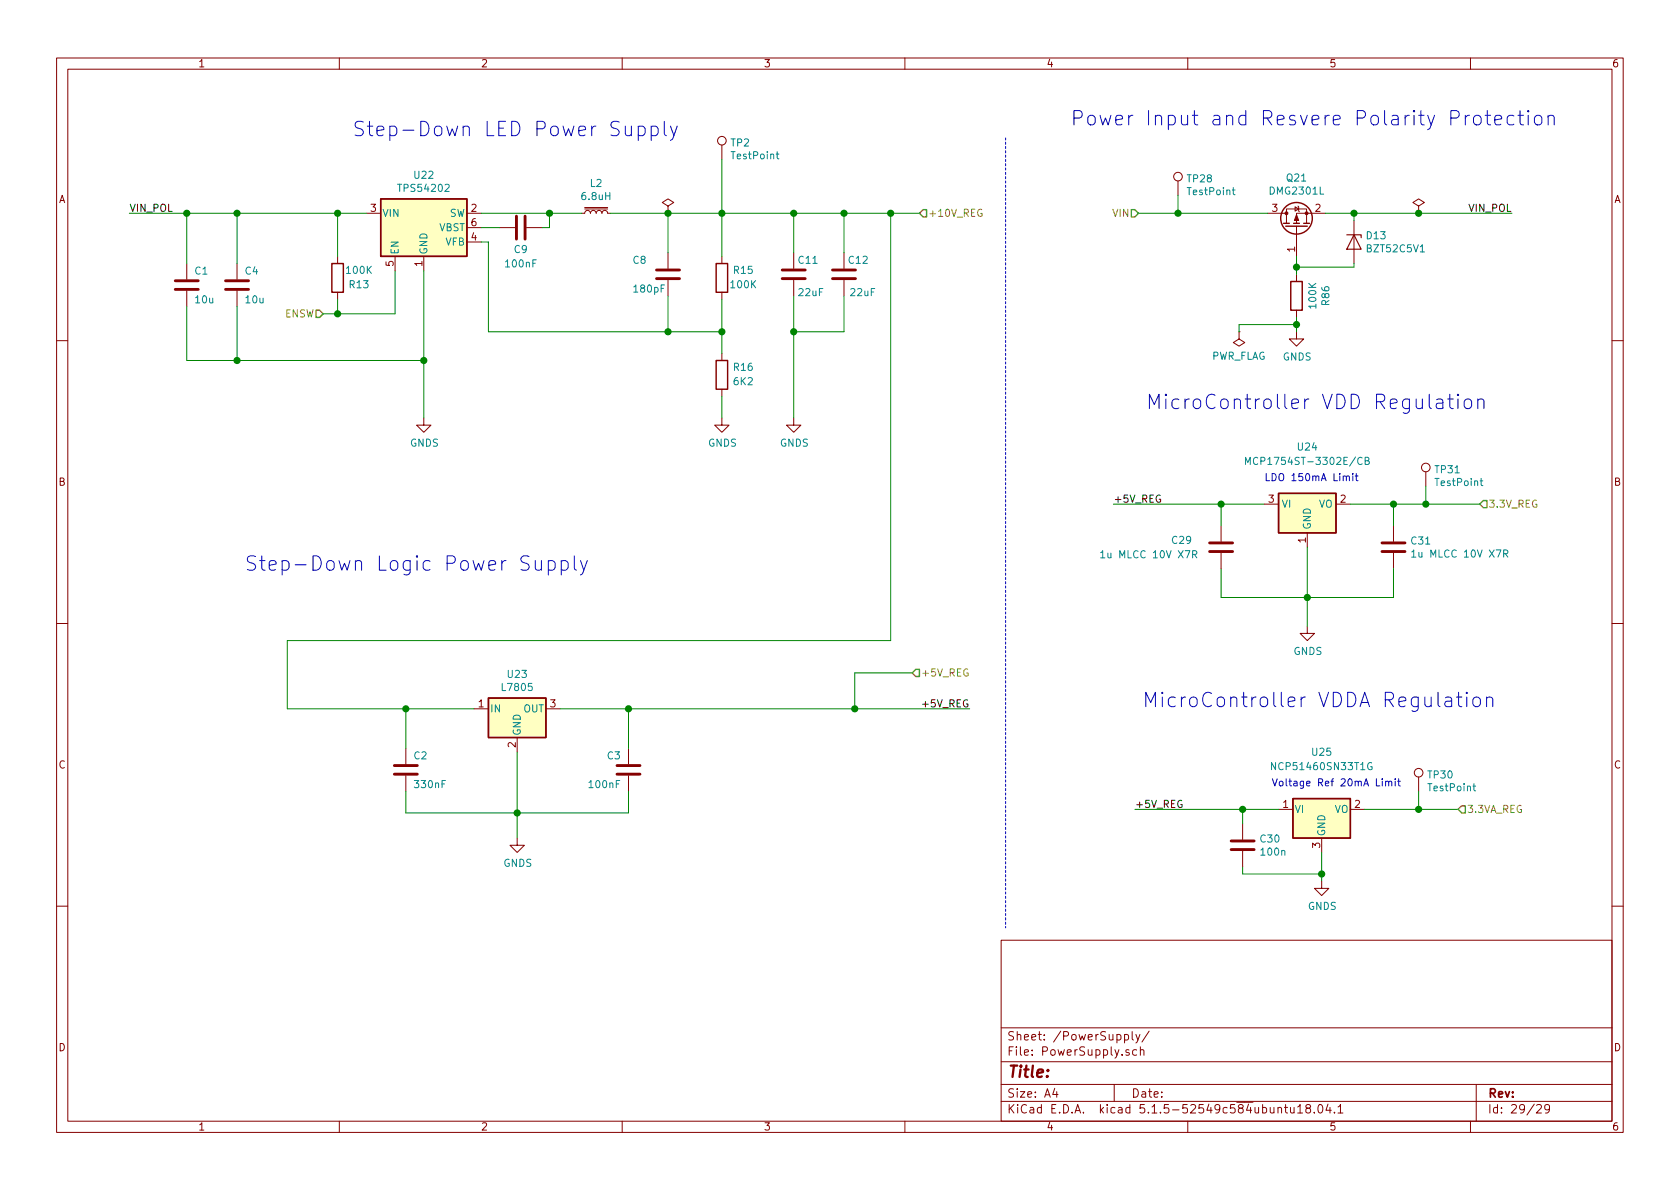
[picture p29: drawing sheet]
<svg xmlns="http://www.w3.org/2000/svg" width="297mm" height="210mm" viewBox="0 0 297 210" stroke-linecap="round" stroke-linejoin="round" font-family="sans-serif">
<defs><g id="words">
<g font-size="3.5" fill="#0000c2">
<text x="189.2" y="22.2">Power Input and Resvere Polarity Protection</text>
<text x="62.2" y="24.1">Step-Down LED Power Supply</text>
<text x="202.6" y="72.4">MicroController VDD Regulation</text>
<text x="43.2" y="101">Step-Down Logic Power Supply</text>
<text x="201.9" y="125.1">MicroController VDDA Regulation</text>
</g>
<text font-size="2.8" fill="#840000" x="178" y="190.5">Title:</text>
<g font-size="2.1" fill="#840000">
<text x="178" y="184">Sheet: /PowerSupply/</text>
<text x="178" y="186.7">File: PowerSupply.sch</text>
<text x="178" y="196.9">KiCad E.D.A. kicad 5.1.5-52549c584ubuntu18.04.1</text>
<text x="178" y="194.1">Size: A4</text>
<text x="200" y="194.1">Date:</text>
<text x="263" y="194.1">Rev:</text>
<text x="263" y="196.9">Id: 29/29</text>
</g>
<g font-size="1.8" fill="#840000">
<text x="35" y="11.9">1</text>
<text x="85" y="11.9">2</text>
<text x="135" y="11.9">3</text>
<text x="185" y="11.9">4</text>
<text x="235" y="11.9">5</text>
<text x="285" y="11.9">6</text>
<text x="10.4" y="35.9">A</text>
<text x="285.4" y="35.9">A</text>
<text x="65.6" y="37.5">3</text>
<text x="83.3" y="37.5">2</text>
<text x="83.3" y="40">6</text>
<text x="224.9" y="37.5">3</text>
<text x="232.6" y="37.5">2</text>
<text x="69.6" y="47.1" transform="rotate(-90 69.6 47.1)">5</text>
<text x="74.7" y="47.1" transform="rotate(-90 74.7 47.1)">1</text>
<text x="83.3" y="42.5">4</text>
<text x="229" y="44.5" transform="rotate(-90 229 44.5)">1</text>
<text x="10.4" y="85.9">B</text>
<text x="224.3" y="88.9">3</text>
<text x="237" y="88.9">2</text>
<text x="285.4" y="85.9">B</text>
<text x="230.9" y="96" transform="rotate(-90 230.9 96)">1</text>
<text x="84.6" y="125.1">1</text>
<text x="97.3" y="125.1">3</text>
<text x="10.4" y="135.9">C</text>
<text x="91.2" y="132.2" transform="rotate(-90 91.2 132.2)">2</text>
<text x="285.4" y="135.9">C</text>
<text x="226.8" y="142.9">1</text>
<text x="239.5" y="142.9">2</text>
<text x="233.4" y="150" transform="rotate(-90 233.4 150)">3</text>
<text x="10.4" y="185.9">D</text>
<text x="285.4" y="185.9">D</text>
<text x="35" y="199.9">1</text>
<text x="85" y="199.9">2</text>
<text x="135" y="199.9">3</text>
<text x="185" y="199.9">4</text>
<text x="235" y="199.9">5</text>
<text x="285" y="199.9">6</text>
</g>
<g font-size="1.8" fill="#008484">
<text x="129.3" y="25.9">TP2</text>
<text x="129.5" y="28.2">TestPoint</text>
<text x="70.8" y="33.9">TPS54202</text>
<text x="73.3" y="31.6">U22</text>
<text x="103" y="35.4">6.8uH</text>
<text x="104.4" y="33.1">L2</text>
<text x="210" y="32.3">TP28</text>
<text x="210.1" y="34.5">TestPoint</text>
<text x="224.7" y="34.4">DMG2301L</text>
<text x="227.6" y="32.1">Q21</text>
<text x="67.6" y="38.3">VIN</text>
<text x="77.6" y="40.9">VBST</text>
<text x="79.5" y="38.3">SW</text>
<text x="70.5" y="45.1" transform="rotate(-90 70.5 45.1)">EN</text>
<text x="75.6" y="45.1" transform="rotate(-90 75.6 45.1)">GND</text>
<text x="78.8" y="43.4">VFB</text>
<text x="89.5" y="47.3">100nF</text>
<text x="91" y="44.7">C9</text>
<text x="112" y="46.7">C8</text>
<text x="141.2" y="46.7">C11</text>
<text x="150.1" y="46.7">C12</text>
<text x="241.7" y="42.3">D13</text>
<text x="241.9" y="44.6">BZT52C5V1</text>
<text x="34.5" y="48.6">C1</text>
<text x="34.6" y="53.6">10u</text>
<text x="43.4" y="48.6">C4</text>
<text x="43.5" y="53.6">10u</text>
<text x="61.4" y="48.4">100K</text>
<text x="61.8" y="51">R13</text>
<text x="112.2" y="51.7">180pF</text>
<text x="129.3" y="51">100K</text>
<text x="129.8" y="48.4">R15</text>
<text x="141.3" y="52.4">22uF</text>
<text x="150.5" y="52.4">22uF</text>
<text x="235.1" y="53.9" transform="rotate(-90 235.1 53.9)">R86</text>
<text x="232.7" y="54.4" transform="rotate(-90 232.7 54.4)">100K</text>
<text x="129.8" y="65.6">R16</text>
<text x="214.1" y="63.6">PWR_FLAG</text>
<text x="226.8" y="63.7">GNDS</text>
<text x="129.8" y="68.1">6K2</text>
<text x="72.5" y="79">GNDS</text>
<text x="125.2" y="79">GNDS</text>
<text x="137.9" y="79">GNDS</text>
<text x="221.7" y="82.2">MCP1754ST-3302E/CB</text>
<text x="229.5" y="79.7">U24</text>
<text x="253.8" y="83.7">TP31</text>
<text x="226.6" y="89.8">VI</text>
<text x="233.1" y="89.8">VO</text>
<text x="253.9" y="85.9">TestPoint</text>
<text x="231.8" y="93.7" transform="rotate(-90 231.8 93.7)">GND</text>
<text x="195.5" y="98.7">1u MLCC 10V X7R</text>
<text x="207.3" y="96.2">C29</text>
<text x="249.6" y="96.3">C31</text>
<text x="250.5" y="98.6">1u MLCC 10V X7R</text>
<text x="89.8" y="119.9">U23</text>
<text x="228.7" y="115.8">GNDS</text>
<text x="86.6" y="126">IN</text>
<text x="89" y="122.2">L7805</text>
<text x="92.5" y="126">OUT</text>
<text x="92.1" y="130.2" transform="rotate(-90 92.1 130.2)">GND</text>
<text x="73.2" y="134.3">C2</text>
<text x="107.4" y="134.3">C3</text>
<text x="225.4" y="136.2">NCP51460SN33T1G</text>
<text x="232.1" y="133.6">U25</text>
<text x="252.6" y="137.7">TP30</text>
<text x="73.5" y="139.4">330nF</text>
<text x="104.3" y="139.4">100nF</text>
<text x="228.9" y="143.8">VI</text>
<text x="235.9" y="143.8">VO</text>
<text x="252.7" y="139.9">TestPoint</text>
<text x="222.9" y="149">C30</text>
<text x="234.3" y="147.9" transform="rotate(-90 234.3 147.9)">GND</text>
<text x="89" y="153.3">GNDS</text>
<text x="223.1" y="151.3">100n</text>
<text x="231.3" y="160.9">GNDS</text>
</g>
<g font-size="1.8">
<text x="22.9" y="37.5">VIN_POL</text>
<text x="259.8" y="37.5">VIN_POL</text>
<text x="196.8" y="88.9">+5V_REG</text>
<text x="163.4" y="125.1">+5V_REG</text>
<text x="200.7" y="142.9">+5V_REG</text>
</g>
<g font-size="1.8" fill="#848400">
<text x="164.1" y="38.3">+10V_REG</text>
<text x="196.8" y="38.3">VIN</text>
<text x="50.3" y="56.1">ENSW</text>
<text x="263.1" y="89.8">3.3V_REG</text>
<text x="162.8" y="119.6">+5V_REG</text>
<text x="259.3" y="143.8">3.3VA_REG</text>
</g>
<g font-size="1.8" fill="#0000c2">
<text x="223.5" y="85.1">LDO 150mA Limit</text>
<text x="224.8" y="139.1">Voltage Ref 20mA Limit</text>
</g>
</g></defs>
<g fill="none" stroke="#840000" stroke-width=".18">
<path d="M10 10.3h277v189.9h-277zM12 12.2h273v186.1h-273zM60 10.3v1.9M110 10.3v1.9M160 10.3v1.9M210 10.3v1.9M260 10.3v1.9M64.8 37.7h2.5M82.5 37.7h2.6M102.9 37.7h.5l.1-.3 .3-.2 .4 .1 .2 .4 .1-.3 .3-.2 .4 .1 .2 .4 .1-.3 .3-.2 .4 .1 .2 .4 .2-.3 .2-.2 .5 .1 .1 .4h.5M103.4 37h4M103.4 36.7h4"/>
<path d="M118.1 36.4l1-.6-1-.6-1 .6 1 .6v1.3M118.1 37.7h.1M127.6 25.6v2.6M208.3 32v2.5M224.2 37.7h3.3M227.5 39.5v-2.5h3.5v2.5M229 36.6l.6 .4-.6 .3zM229.2 40v5.3M229.5 36.4l.1 .2v.7l.1 .2M234.3 37.7h-5.1v1.8M239.4 39v7.6M250.8 36.4l1-.6-1-.6-1 .6 1 .6v1.3"/>
<path d="M250.8 37.7h.1M33 46.6v2.8M33 51.4v2.8M41.9 46.6v2.8M41.9 51.4v2.8M59.7 45.3v1.3M59.7 51.7v1.3M69.8 45.3v2.6M74.9 45.3v2.6M82.5 40.3h2.6M82.5 42.8h2.6M88.3 40.3h2.8"/>
<path d="M93.1 40.3h2.8M118.1 44.7v2.8M118.1 49.5v2.8M127.6 45.3v1.3M127.6 51.7v1.3M140.3 44.7v2.8M140.3 49.5v2.8M149.2 44.7v2.8M149.2 49.5v2.8M219.1 58.7v1.2l1 .7-1 .6-1-.6 1-.7M219.1 58.7h.1M229.2 58.7v1.2h1.3l-1.3 1.3-1.2-1.3h1.2"/>
<path d="M229.2 48.5v1.3M229.2 54.9v1.2M10 60.2h2M74.9 73.9v1.3h1.3l-1.3 1.2-1.2-1.2h1.2M127.6 73.9v1.3h1.3l-1.3 1.2-1.2-1.2h1.2M127.6 62.5v1.2M127.6 68.8v1.3M140.3 73.9v1.3h1.3l-1.3 1.2-1.2-1.2h1.2M285 60.2h2M215.9 93v2.8M215.9 97.8v2.8M223.5 89.1h2.6"/>
<path d="M231.1 94.2v2.6M236.2 89.1h2.6M246.4 93v2.8M246.4 97.8v2.8M252.1 83.4v2.6M10 110.3h2M231.1 110.7v1.3h1.3l-1.3 1.3-1.2-1.3h1.2M285 110.3h2M71.8 132.3v2.8M71.8 137.2v2.7M83.8 125.3h2.6M91.4 130.4v2.6"/>
<path d="M96.5 125.3h2.6M111.1 132.3v2.8M111.1 137.2v2.7M250.8 137.4v2.5M91.4 148.2v1.3h1.3l-1.3 1.2-1.2-1.2h1.2M219.7 145.7v2.8M219.7 150.5v2.8M226.1 143.1h2.5M233.7 155.8v1.3h1.2l-1.2 1.3-1.3-1.3h1.3M233.7 148.2v2.5M238.8 143.1h2.5M10 160.2h2"/>
<path d="M177 166.3h108v32h-108zM285 160.2h2M60 198.3v1.9M110 198.3v1.9M160 198.3v1.9M177 194.8h108M177 191.8h108M177 187.8h108M177 181.8h108M186.5 192.5l-.4 1h1M186.8 193v1M197 191.8v3"/>
<path d="M198.8 183l.5-.1 .2 .3-.1 .6h-.6M199.6 185.7l-.3-.1-.2 .2v.2l.5 .2v.3h-.5M200.2 182.4v1.3l.2 .2M200.8 182.9l.4 1M201 185.7l-.4-.1-.3 .3v.6l.3 .1 .4-.1M201.5 182.9l-.5 1.4-.2 .1M201.6 185.7l.2-.1 .4 .1 .1 .9M201.6 185.1v1.5M203.2 182.3l-1.3 2M210 198.3v1.9M226 196l.2-.2 .3 .1 .1 .9M227.1 195.8h.6"/>
<path d="M227.3 195.3v1.3l.4 .2M228.2 195.8v.9l.4 .1 .2-.1M228.8 195.8v1M229.4 195.8l.5-.5v1.5M229.4 196.8h.9M231.2 196l-.3-.2v-.3a.48 .48 0 0 1 .7-.1l.1 .2-.1 .3-.6 .1-.1 .3v.4l.3 .1 .4-.1 .1-.2v-.2l-.3-.3M232.4 196.7v.1M233.1 195.5l.3-.2a.8 .8 0 0 1 .5 .8 .8 .8 0 0 1-.5 .7l-.3-.1-.1-.4zM234.8 195.2l-.4 1.1h1M235.2 195.8v1M235.9 196.7v.1M236.6 195.8l.4-.5v1.5"/>
<path d="M236.6 196.8h.8M260 198.3v1.9M261 191.8v6.5M271.7 195.5l.2-.2h.4l.2 .5-.9 1h.9M274 196l-.1 .1a.48 .48 0 0 1-.7 0v-.6a.48 .48 0 0 1 .7 0 1.27 1.27 0 0 1-.2 1.2l-.4 .1"/>
<circle cx="127.6" cy="24.9" r=".76"/>
<circle cx="208.3" cy="31.2" r=".76"/>
<circle cx="252.1" cy="82.7" r=".76"/>
<circle cx="250.8" cy="136.6" r=".76"/>
</g>
<g fill="none" stroke="#008484" stroke-width=".18">
<path d="M137.2 27.2h.5M137.4 26.8v1.1l.3 .2M217.9 33.6h.5M218.1 33.2v1.1l.3 .1M194.6 97.7l.4-.3v1.2M194.6 98.6h.8M210.9 98l.7-.1v-.4l-.2-.1h-.5v1.2M211.2 98l.4 .6M220.2 82.1v-1.2l.4 .9 .5-.9v1.2M241.4 81.5l.5-.1 .1-.4-.6-.1v1.2h.5l.2-.2v-.2l-.3-.2M249.6 97.6l.4-.3v1.2M249.6 98.5h.7"/>
<path d="M261.7 85h.5M261.9 84.6v1.1l.3 .2M265.9 97.9l.6-.1v-.4l-.1-.1h-.5v1.2M266.2 97.9l.4 .6M225.5 134.8v1.3l-.7-1.3v1.3M242.5 134.9a.59 .59 0 0 0-.7 .6 .59 .59 0 0 0 .7 .6l.1-.5h-.3M260.4 139h.5M260.6 138.6v1.1l.3 .1"/>
</g>
<g fill="#ffffc2" stroke="#ffffc2" stroke-width=".18">
<path d="M228.6 141.2h10.2v7h-10.2z"/>
<path d="M226.1 87.2h10.1v7h-10.1z"/>
<path d="M86.4 123.4h10.1v7h-10.1z"/>
<path d="M67.3 35.2h15.2v10.1h-15.2z"/>
</g>
<g fill="none" stroke="#840000" stroke-width=".25">
<path d="M67.3 35.2h15.2v10.1h-15.2zM226.9 39.5h1.1M227.3 40h3.8M228.7 39.5h1M230.5 39.5h1M58.7 46.6h2v5.1h-2zM126.6 46.6h2.1v5.1h-2.1zM228.2 49.8h2.1v5.1h-2.1zM126.6 63.7h2.1v5.1h-2.1zM226.1 87.2h10.1v7h-10.1zM86.4 123.4h10.1v7h-10.1zM228.6 141.2h10.2v7h-10.2z"/>
<circle cx="229.2" cy="38.6" r="2.79"/>
</g>
<g fill="#840000" stroke="#840000" stroke-width=".18">
<path d="M229.2 38l.4 1h-.7z"/>
<circle cx="231" cy="37.7" r=".25"/>
<circle cx="227.5" cy="37.7" r=".25"/>
</g>
<g fill="none" stroke="#840000" stroke-width=".51">
<path d="M91.3 38.2v4.1M92.8 38.2v4.1M31 51.2h4.1M31 49.7h4.1M39.9 51.2h4M39.9 49.7h4M116.1 49.3h4M116.1 47.7h4M138.3 49.3h4.1M138.3 47.7h4.1M147.2 49.3h4.1M147.2 47.7h4.1"/>
<path d="M213.9 97.5h4M213.9 96h4M244.3 97.5h4.1M244.3 96h4.1M69.7 136.9h4.1M69.7 135.4h4.1M109.1 136.9h4.1M109.1 135.4h4.1M217.7 150.2h4M217.7 148.7h4"/>
</g>
<path d="M238.1 41.5h2.6v.5M239.4 41.5l1.3 2.6h-2.6z" fill="none" stroke="#840000" stroke-width=".2"/>
<path d="M177.8 24.4v139.7" fill="none" stroke="#0000c2" stroke-width=".18" stroke-dasharray=".4 .4"/>
<g fill="none" stroke="#008400" stroke-width=".18">
<path d="M22.9 37.7h41.9M33 37.7v8.9M41.9 37.7v8.9M59.7 37.7v7.6M85.1 37.7h17.8M97.2 37.7v2.6h-1.3M107.9 37.7h54.7M118.1 37.7v7M127.6 28.2v17.1M140.3 37.7v7M149.2 37.7v7M157.5 37.7v75.6h-106.7v12h33"/>
<path d="M201.3 37.7h22.9M208.3 34.5v3.2M234.3 37.7h33M239.4 37.7v1.3M33 54.2v9.5h41.9M41.9 54.2v9.5M59.7 53v2.5M69.8 47.9v7.6h-12.7M74.9 47.9v26M85.1 42.8h1.3v15.9h41.2M85.1 40.3h3.2M118.1 52.3v6.4"/>
<path d="M127.6 53v9.5M140.3 52.3v21.6M149.2 52.3v6.4h-8.9M229.2 45.3v3.2M229.2 56.1v2.6M229.2 57.4h-10.1v1.3M239.4 46.6v.6h-10.2M127.6 70.1v3.8M196.8 89.1h26.7M215.9 89.1v3.9M231.1 96.8v13.9M238.8 89.1h22.8"/>
<path d="M246.4 89.1v3.9M252.1 86v3.1M161.3 119h-10.2v6.3M215.9 100.6v5.1h30.5v-5.1M71.8 125.3v7M71.8 139.9v3.9h39.3v-3.9M91.4 133v15.2M99.1 125.3h72.3M111.1 125.3v7M250.8 139.9v3.2M200.7 143.1h25.4M219.7 153.3v1.3h14"/>
<path d="M219.7 143.1v2.6M233.7 150.7v5.1M241.3 143.1h16.5"/>
</g>
<path d="M163.2 37.1h.6v1.2h-.6l-.6-.6zM200 37.1h.7l.6 .6-.6 .6h-.7zM55.9 54.9h.6l.6 .6-.6 .6h-.6zM262.3 88.5h.6v1.3h-.6l-.7-.7zM161.9 118.4h.7v1.2h-.7l-.6-.6zM257.8 143.1l.6-.6h.7v1.3h-.7z" fill="none" stroke="#848400" stroke-width=".25"/>
<path d="M173.6 37.1a.59 .59 0 0 0-.8 .5 .59 .59 0 0 0 .8 .6v-.5h-.2" fill="none" stroke="#848400" stroke-width=".18"/>
<g fill="none" stroke="#0000c2" stroke-width=".18">
<path d="M263 19.6v2.1l.1 .3 .5 .1M268.8 19.6v2.1l.1 .3 .5 .1M270.2 19.6l-.1 .1 .1 .1 .1-.1-.1-.1v.2M110.6 22.3l.1 1.6a.66 .66 0 0 0 .9-.2M111.6 22.3v1.7M112.9 22.4l.7-.1 .5 .5v.7l-.3 .4-.2 .1-.7-.1M112.9 22.3v2.5M115.1 22.4l.8-.1 .2 .1 .3 .4v.7l-.3 .4-.2 .1-.8-.1M115.1 22.3v2.5M117.4 21.5v2.1l.4 .4M118.5 22.3l.7 1.7M119.7 22.3l-.8 2.3-.4 .2"/>
<path d="M260.7 20.6a.69 .69 0 0 1 .6-.2 .69 .69 0 0 1 .6 .5v.7a.7 .7 0 0 1-.7 .5 .7 .7 0 0 1-.7-.5v-.7zM262.6 20.4h1M264.3 21.2l1.2-.2-.1-.5-.8-.1-.3 .3v1l.1 .3 .2 .1 .8-.1M267.7 20.5l-.7-.1-.4 .2-.1 .3v.7l.2 .4 .3 .1 .7-.1M268.4 20.4h1M270.2 20.4v1.7M271.4 20.6a.67 .67 0 0 1 .7-.2 .67 .67 0 0 1 .5 .5v.7a.68 .68 0 0 1-.6 .5 .68 .68 0 0 1-.7-.5v-.7zM273.7 20.6a.63 .63 0 0 1 1.1 .1v1.4M273.7 20.4v1.7M254 70.7l.3-.1 .7 .1 .1 .2v1.4M255.1 71.2l-.2 .1h-.6a.5 .5 0 0 0-.4 .5 .5 .5 0 0 0 .4 .5h.6l.2-.2M256 70.6h.9"/>
<path d="M256.3 69.7v2.2l.2 .2 .4 .2M257.8 69.7l-.1 .1 .1 .1 .1-.1-.1-.1v.2M257.8 70.6v1.7M259.1 70.7a.69 .69 0 0 1 1.1 .3v.8a.68 .68 0 0 1-.7 .5 .68 .68 0 0 1-.6-.5v-.8zM261.3 70.8a.66 .66 0 0 1 1-.1l.1 .2v1.4M261.3 70.6v1.7M94.6 99.1v1.4l.2 .2a.66 .66 0 0 0 .9-.1M95.7 99.1v1.7M97 99.3l.7-.2 .3 .3 .1 .2v.7l-.2 .4-.2 .1-.7-.1M97 99.1v2.6M99.2 99.3l.8-.2 .5 .5v.7l-.3 .4-.2 .1-.8-.1M99.2 99.1v2.6"/>
<path d="M101.5 98.3v2.2l.2 .2 .2 .1M102.6 99.1l.6 1.7M103.8 99.1l-.8 2.3-.4 .3M238 84.3l.2-.1h.3l.1 .8M239.2 83.7v.2M239.2 84.2v.8M239.6 84.2h.5M239.8 83.7v1.1l.3 .2M243.4 137.7v1.3h.6M244.4 137.7v.1M244.4 138.1v.9M245 138.3l.2-.2 .3 .1v.8"/>
<path d="M245 138.1v.9M245.5 138.3l.2-.2 .3 .1 .1 .8M246.7 137.7v.1M246.7 138.1v.9M247.1 138.1h.5M247.3 137.7v1.1l.3 .2M255.6 123.4l.2-.1 .7 .1 .2 .2v1.4M256.7 123.9l-.9 .1a.49 .49 0 0 0-.4 .5 .49 .49 0 0 0 .4 .5l.9-.2M257.5 123.3h1M257.9 122.4v2.2l.1 .2 .5 .2M259.3 122.4l-.1 .1 .1 .2 .1-.2-.1-.1v.3M259.3 123.3v1.7"/>
<path d="M260.7 123.4a.69 .69 0 0 1 1 .3v.8a.68 .68 0 0 1-.6 .5 .68 .68 0 0 1-.7-.5v-.8zM262.8 123.5a.63 .63 0 0 1 1.1 .1v1.4M262.8 123.3v1.7"/>
</g>
<g fill="#008400" stroke="#008400" stroke-width=".25">
<circle cx="91.4" cy="143.8" r=".51"/>
<circle cx="151.1" cy="125.3" r=".51"/>
<circle cx="215.9" cy="89.1" r=".51"/>
<circle cx="229.2" cy="47.2" r=".51"/>
<circle cx="231.1" cy="105.7" r=".51"/>
<circle cx="246.4" cy="89.1" r=".51"/>
<circle cx="111.1" cy="125.3" r=".51"/>
<circle cx="71.8" cy="125.3" r=".51"/>
<circle cx="127.6" cy="37.7" r=".51"/>
<circle cx="74.9" cy="63.7" r=".51"/>
<circle cx="33" cy="37.7" r=".51"/>
<circle cx="41.9" cy="63.7" r=".51"/>
<circle cx="41.9" cy="37.7" r=".51"/>
<circle cx="59.7" cy="37.7" r=".51"/>
<circle cx="97.2" cy="37.7" r=".51"/>
<circle cx="250.8" cy="143.1" r=".51"/>
<circle cx="140.3" cy="58.7" r=".51"/>
<circle cx="252.1" cy="89.1" r=".51"/>
<circle cx="208.3" cy="37.7" r=".51"/>
<circle cx="127.6" cy="58.7" r=".51"/>
<circle cx="157.5" cy="37.7" r=".51"/>
<circle cx="229.2" cy="57.4" r=".51"/>
<circle cx="59.7" cy="55.5" r=".51"/>
<circle cx="118.1" cy="37.7" r=".51"/>
<circle cx="118.1" cy="58.7" r=".51"/>
<circle cx="239.4" cy="37.7" r=".51"/>
<circle cx="140.3" cy="37.7" r=".51"/>
<circle cx="149.2" cy="37.7" r=".51"/>
<circle cx="250.8" cy="37.7" r=".51"/>
<circle cx="233.7" cy="154.6" r=".51"/>
<circle cx="219.7" cy="143.1" r=".51"/>
</g>
<use href="#words"/>
</svg>
